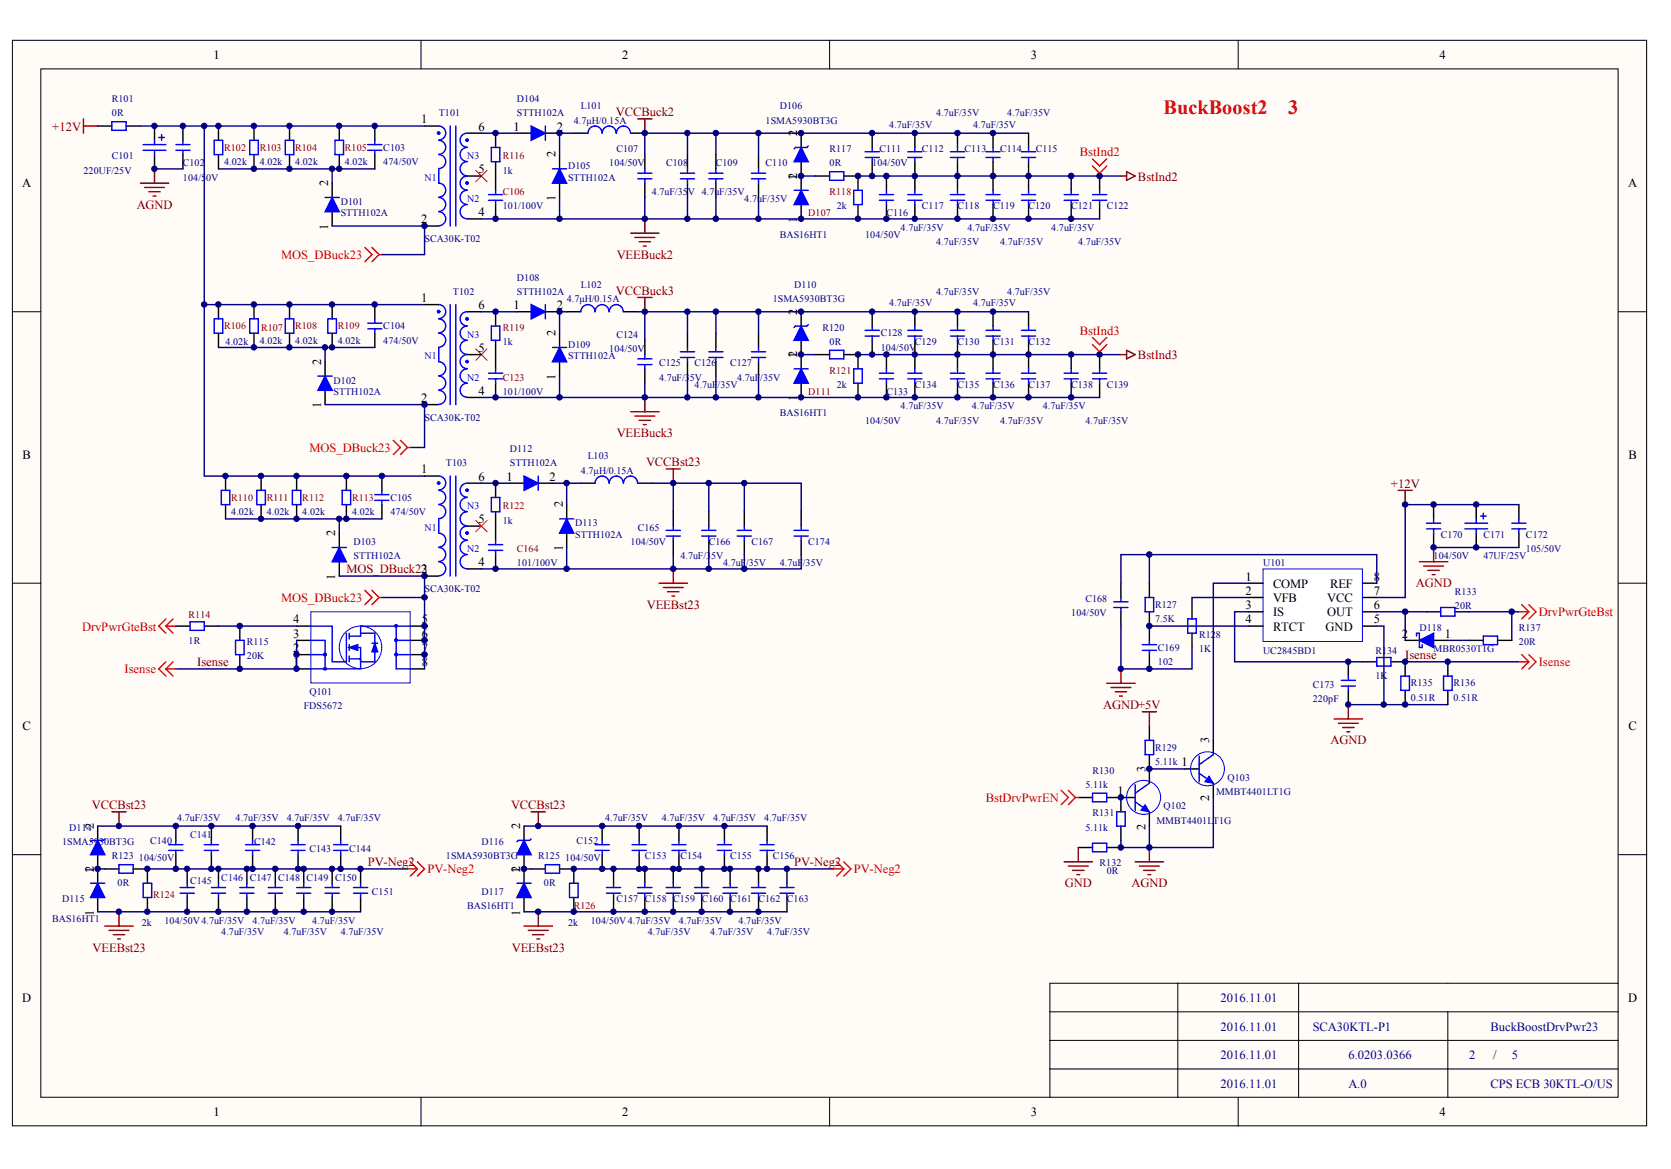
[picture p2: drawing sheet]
<svg xmlns="http://www.w3.org/2000/svg" width="289mm" height="202mm" viewBox="0 0 289 202" stroke-linecap="round" stroke-linejoin="round" font-family="sans-serif">
<defs><g id="words">
<g font-size="3.5" fill="#f00">
<text x="201.2" y="19.8">BuckBoost2</text>
<text x="222.7" y="19.8">3</text>
</g>
<g font-size="2.2">
<text x="36.9" y="10.2">1</text>
<text x="107.6" y="10.2">2</text>
<text x="178.2" y="10.2">3</text>
<text x="248.9" y="10.2">4</text>
<text x="72.8" y="21.3">1</text>
<text x="82.7" y="22.6">6</text>
<text x="88.8" y="22.6">1</text>
<text x="96.3" y="22.6">2</text>
<text x="82.7" y="30">5</text>
<text x="3.8" y="32.4">A</text>
<text x="281.5" y="32.4">A</text>
<text x="72.8" y="38.6">2</text>
<text x="82.7" y="37.4">4</text>
<text x="72.8" y="52.2">1</text>
<text x="82.7" y="53.4">6</text>
<text x="88.8" y="53.4">1</text>
<text x="96.3" y="53.4">2</text>
<text x="82.7" y="60.9">5</text>
<text x="72.8" y="69.5">2</text>
<text x="82.7" y="68.3">4</text>
<text x="3.9" y="79.3">B</text>
<text x="72.8" y="81.9">1</text>
<text x="82.7" y="83.1">6</text>
<text x="87.6" y="83.1">1</text>
<text x="95" y="83.1">2</text>
<text x="281.6" y="79.3">B</text>
<text x="82.7" y="90.5">5</text>
<text x="72.8" y="99.2">2</text>
<text x="82.7" y="97.9">4</text>
<text x="215.3" y="100.4">1</text>
<text x="220.1" y="101.6">COMP</text>
<text x="230" y="101.6">REF</text>
<text x="237.6" y="100.4">8</text>
<text x="50.7" y="107.8">4</text>
<text x="72.9" y="107.8">5</text>
<text x="215.3" y="102.9">2</text>
<text x="215.3" y="105.3">3</text>
<text x="215.3" y="107.8">4</text>
<text x="220.1" y="104.1">VFB</text>
<text x="220.1" y="106.6">IS</text>
<text x="229.4" y="106.6">OUT</text>
<text x="229.5" y="104.1">VCC</text>
<text x="237.6" y="107.8">5</text>
<text x="237.6" y="105.3">6</text>
<text x="237.6" y="102.9">7</text>
<text x="50.7" y="112.7">2</text>
<text x="50.7" y="110.3">3</text>
<text x="72.9" y="112.7">7</text>
<text x="72.9" y="110.3">6</text>
<text x="220.1" y="109">RTCT</text>
<text x="229.2" y="109">GND</text>
<text x="242.4" y="110.3">2</text>
<text x="249.8" y="110.3">1</text>
<text x="50.7" y="115.2">1</text>
<text x="72.9" y="115.2">8</text>
<text x="3.9" y="126.3">C</text>
<text x="281.6" y="126.3">C</text>
<text x="193.2" y="137.4">1</text>
<text x="204.3" y="132.5">1</text>
<text x="3.8" y="173.2">D</text>
<text x="281.5" y="173.2">D</text>
<text x="258.2" y="183.2">/</text>
<text x="36.9" y="193">1</text>
<text x="107.6" y="193">2</text>
<text x="178.2" y="193">3</text>
<text x="248.9" y="193">4</text>
</g>
<g font-size="2.2" fill="#800000">
<text x="9" y="22.6">+12V</text>
<text x="106.5" y="20.1">VCCBuck2</text>
<text x="196.8" y="31.2">BstInd2</text>
<text x="23.6" y="36.1">AGND</text>
<text x="106.6" y="44.7">VEEBuck2</text>
<text x="106.5" y="51">VCCBuck3</text>
<text x="196.8" y="62.1">BstInd3</text>
<text x="106.6" y="75.6">VEEBuck3</text>
<text x="111.7" y="80.6">VCCBst23</text>
<text x="240.5" y="84.3">+12V</text>
<text x="59.9" y="99.2">MOS_DBuck23</text>
<text x="244.8" y="101.5">AGND</text>
<text x="111.8" y="105.3">VEEBst23</text>
<text x="243" y="114">Isense</text>
<text x="34.1" y="115.2">Isense</text>
<text x="190.7" y="122.5">AGND+5V</text>
<text x="230.1" y="128.7">AGND</text>
<text x="15.9" y="139.9">VCCBst23</text>
<text x="88.4" y="139.9">VCCBst23</text>
<text x="63.6" y="149.8">PV-Neg2</text>
<text x="137.3" y="149.8">PV-Neg2</text>
<text x="184.1" y="153.4">GND</text>
<text x="195.7" y="153.4">AGND</text>
<text x="16" y="164.5">VEEBst23</text>
<text x="88.5" y="164.5">VEEBst23</text>
</g>
<g font-size="2.2" fill="#f00">
<text x="186.7" y="27">BstInd2</text>
<text x="48.6" y="44.8">MOS_DBuck23</text>
<text x="186.7" y="57.9">BstInd3</text>
<text x="53.5" y="78.2">MOS_DBuck23</text>
<text x="48.6" y="104.1">MOS_DBuck23</text>
<text x="266.1" y="106.6">DrvPwrGteBst</text>
<text x="14.2" y="109">DrvPwrGteBst</text>
<text x="21.5" y="116.4">Isense</text>
<text x="266.1" y="115.2">Isense</text>
<text x="170.5" y="138.7">BstDrvPwrEN</text>
<text x="73.9" y="151">PV-Neg2</text>
<text x="147.6" y="151">PV-Neg2</text>
</g>
<g font-size="2.2" fill="#0c0087">
<text x="211" y="173.3">2016.11.01</text>
<text x="211" y="178.2">2016.11.01</text>
<text x="227" y="178.2">SCA30KTL-P1</text>
<text x="257.7" y="178.2">BuckBoostDrvPwr23</text>
<text x="211" y="183.2">2016.11.01</text>
<text x="233.1" y="183.2">6.0203.0366</text>
<text x="254" y="183.2">2</text>
<text x="261.4" y="183.2">5</text>
<text x="211" y="188.1">2016.11.01</text>
<text x="233.1" y="188.1">A.0</text>
<text x="257.7" y="188.1">CPS ECB 30KTL-O/US</text>
</g>
<g font-size="2.1">
<text x="137.8" y="23.5" transform="rotate(-90 137.8 23.5)">2</text>
<text x="96.1" y="27.2" transform="rotate(-90 96.1 27.2)">2</text>
<text x="56.7" y="32.2" transform="rotate(-90 56.7 32.2)">2</text>
<text x="96.1" y="34.8" transform="rotate(-90 96.1 34.8)">1</text>
<text x="137.8" y="31.1" transform="rotate(-90 137.8 31.1)">1</text>
<text x="137.8" y="30.9" transform="rotate(-90 137.8 30.9)">2</text>
<text x="56.7" y="39.7" transform="rotate(-90 56.7 39.7)">1</text>
<text x="137.8" y="38.5" transform="rotate(-90 137.8 38.5)">1</text>
<text x="96.1" y="58.1" transform="rotate(-90 96.1 58.1)">2</text>
<text x="137.8" y="54.4" transform="rotate(-90 137.8 54.4)">2</text>
<text x="55.5" y="63" transform="rotate(-90 55.5 63)">2</text>
<text x="96.1" y="65.7" transform="rotate(-90 96.1 65.7)">1</text>
<text x="137.8" y="62" transform="rotate(-90 137.8 62)">1</text>
<text x="137.8" y="61.8" transform="rotate(-90 137.8 61.8)">2</text>
<text x="55.5" y="70.6" transform="rotate(-90 55.5 70.6)">1</text>
<text x="137.8" y="69.4" transform="rotate(-90 137.8 69.4)">1</text>
<text x="97.3" y="87.8" transform="rotate(-90 97.3 87.8)">2</text>
<text x="58" y="92.7" transform="rotate(-90 58 92.7)">2</text>
<text x="97.3" y="95.3" transform="rotate(-90 97.3 95.3)">1</text>
<text x="58" y="100.3" transform="rotate(-90 58 100.3)">1</text>
<text x="209.1" y="128.5" transform="rotate(-90 209.1 128.5)">3</text>
<text x="198" y="133.5" transform="rotate(-90 198 133.5)">3</text>
<text x="16.2" y="143.3" transform="rotate(-90 16.2 143.3)">2</text>
<text x="89.9" y="143.3" transform="rotate(-90 89.9 143.3)">2</text>
<text x="198" y="143.5" transform="rotate(-90 198 143.5)">2</text>
<text x="209.1" y="138.5" transform="rotate(-90 209.1 138.5)">2</text>
<text x="16.2" y="150.9" transform="rotate(-90 16.2 150.9)">1</text>
<text x="16.2" y="150.8" transform="rotate(-90 16.2 150.8)">2</text>
<text x="89.9" y="150.9" transform="rotate(-90 89.9 150.9)">1</text>
<text x="89.9" y="150.8" transform="rotate(-90 89.9 150.8)">2</text>
<text x="16.2" y="158.3" transform="rotate(-90 16.2 158.3)">1</text>
<text x="89.9" y="158.3" transform="rotate(-90 89.9 158.3)">1</text>
</g>
<g font-size="1.7" fill="#000080">
<text x="19.3" y="17.7">R101</text>
<text x="89.4" y="17.7">D104</text>
<text x="19.3" y="20.1">0R</text>
<text x="75.9" y="20.1">T101</text>
<text x="89.4" y="20.1">STTH102A</text>
<text x="99.2" y="21.4">4.7μH/0.15A</text>
<text x="100.4" y="18.9">L101</text>
<text x="132.4" y="21.4">1SMA5930BT3G</text>
<text x="134.8" y="18.9">D106</text>
<text x="153.8" y="22.1">4.7uF/35V</text>
<text x="161.9" y="20.1">4.7uF/35V</text>
<text x="168.3" y="22.1">4.7uF/35V</text>
<text x="174.2" y="20.1">4.7uF/35V</text>
<text x="19.3" y="27.5">C101</text>
<text x="31.6" y="28.8">C102</text>
<text x="38.8" y="28.5">4.02k</text>
<text x="44.9" y="28.5">4.02k</text>
<text x="51" y="28.5">4.02k</text>
<text x="59.6" y="28.5">4.02k</text>
<text x="66.3" y="26.1">C103</text>
<text x="66.3" y="28.5">474/50V</text>
<text x="98.2" y="29.3">D105</text>
<text x="105.4" y="28.8">104/50V</text>
<text x="106.6" y="26.3">C107</text>
<text x="115.2" y="28.8">C108</text>
<text x="123.8" y="28.8">C109</text>
<text x="132.4" y="28.8">C110</text>
<text x="143.4" y="26.3">R117</text>
<text x="143.4" y="28.8">0R</text>
<text x="150.8" y="28.8">104/50V</text>
<text x="152" y="26.3">C111</text>
<text x="159.4" y="26.3">C112</text>
<text x="166.8" y="26.3">C113</text>
<text x="172.9" y="26.3">C114</text>
<text x="179.1" y="26.3">C115</text>
<text x="14.4" y="30">220UF/25V</text>
<text x="31.6" y="31.2">104/50V</text>
<text x="58.9" y="35.4">D101</text>
<text x="86.9" y="30">1k</text>
<text x="98.2" y="31.2">STTH102A</text>
<text x="112.7" y="33.7">4.7uF/35</text>
<text x="118.9" y="33.7">V 4.7uF/35V</text>
<text x="128.7" y="34.9">4.7uF/35V</text>
<text x="58.9" y="37.4">STTH102A</text>
<text x="73.4" y="41.9">SCA30K-T02</text>
<text x="86.9" y="36.2">101/100V</text>
<text x="134.8" y="41.1">BAS16HT1</text>
<text x="144.7" y="36.2">2k</text>
<text x="149.6" y="41.1">104/50V</text>
<text x="153.3" y="37.4">C116</text>
<text x="155.7" y="39.9">4.7uF/35V</text>
<text x="159.4" y="36.2">C117</text>
<text x="165.6" y="36.2">C118</text>
<text x="167.3" y="39.9">4.7uF/35V</text>
<text x="171.7" y="36.2">C119</text>
<text x="177.8" y="36.2">C120</text>
<text x="181.8" y="39.9">4.7uF/35V</text>
<text x="185.2" y="36.2">C121</text>
<text x="191.4" y="36.2">C122</text>
<text x="161.9" y="42.4">4.7uF/35V</text>
<text x="172.9" y="42.4">4.7uF/35V</text>
<text x="186.4" y="42.4">4.7uF/35V</text>
<text x="78.3" y="51">T102</text>
<text x="89.4" y="48.5">D108</text>
<text x="89.4" y="51">STTH102A</text>
<text x="98" y="52.2">4.7μH/0.15A</text>
<text x="100.4" y="49.8">L102</text>
<text x="133.6" y="52.2">1SMA5930BT3G</text>
<text x="137.3" y="49.8">D110</text>
<text x="153.8" y="53">4.7uF/35V</text>
<text x="161.9" y="51">4.7uF/35V</text>
<text x="168.3" y="53">4.7uF/35V</text>
<text x="174.2" y="51">4.7uF/35V</text>
<text x="39" y="59.6">4.02k</text>
<text x="44.9" y="59.4">4.02k</text>
<text x="51" y="59.4">4.02k</text>
<text x="58.4" y="59.4">4.02k</text>
<text x="66.3" y="56.9">C104</text>
<text x="66.3" y="59.4">474/50V</text>
<text x="86.9" y="59.6">1k</text>
<text x="106.6" y="58.4">C124</text>
<text x="142.2" y="57.2">R120</text>
<text x="143.4" y="59.6">0R</text>
<text x="152.3" y="58.2">C128</text>
<text x="158.2" y="59.6">C129</text>
<text x="165.6" y="59.6">C130</text>
<text x="171.7" y="59.6">C131</text>
<text x="177.8" y="59.6">C132</text>
<text x="98.2" y="60.1">D109</text>
<text x="98.2" y="62.1">STTH102A</text>
<text x="105.4" y="60.9">104/50V</text>
<text x="114" y="63.4">C125</text>
<text x="114" y="65.8">4.7uF/35V</text>
<text x="120.1" y="63.4">C126</text>
<text x="126.2" y="63.4">C127</text>
<text x="127.5" y="65.8">4.7uF</text>
<text x="131.4" y="65.8">/35V</text>
<text x="152.3" y="60.6">104/50V</text>
<text x="57.7" y="66.3">D102</text>
<text x="57.7" y="68.3">STTH102A</text>
<text x="86.9" y="68.3">101/100V</text>
<text x="120.1" y="67.1">4.7uF</text>
<text x="124.1" y="67.1">/35V</text>
<text x="144.7" y="67.1">2k</text>
<text x="153.3" y="68.3">C133</text>
<text x="155.7" y="70.8">4.7uF/35V</text>
<text x="158.2" y="67.1">C134</text>
<text x="165.6" y="67.1">C135</text>
<text x="168" y="70.8">4.7uF/35V</text>
<text x="171.7" y="67.1">C136</text>
<text x="177.8" y="67.1">C137</text>
<text x="180.3" y="70.8">4.7uF/35V</text>
<text x="185.2" y="67.1">C138</text>
<text x="191.4" y="67.1">C139</text>
<text x="73.4" y="72.7">SCA30K-T02</text>
<text x="134.8" y="72">BAS16HT1</text>
<text x="149.6" y="73.2">104/50V</text>
<text x="161.9" y="73.2">4.7uF/35V</text>
<text x="172.9" y="73.2">4.7uF/35V</text>
<text x="187.7" y="73.2">4.7uF/35V</text>
<text x="77.1" y="80.6">T103</text>
<text x="88.2" y="78.2">D112</text>
<text x="88.2" y="80.6">STTH102A</text>
<text x="100.4" y="81.9">4.7μH/0.15A</text>
<text x="101.7" y="79.4">L103</text>
<text x="40" y="89">4.02k</text>
<text x="46.1" y="89">4.02k</text>
<text x="52.3" y="89">4.02k</text>
<text x="60.9" y="89">4.02k</text>
<text x="67.5" y="86.6">C105</text>
<text x="67.5" y="89">474/50V</text>
<text x="61.1" y="94.2">D103</text>
<text x="86.9" y="90.5">1k</text>
<text x="99.5" y="91">D113</text>
<text x="99.5" y="93">STTH102A</text>
<text x="109" y="94.2">104/50V</text>
<text x="110.3" y="91.8">C165</text>
<text x="122.6" y="94.2">C166</text>
<text x="129.9" y="94.2">C167</text>
<text x="139.8" y="94.2">C174</text>
<text x="249.1" y="93">C170</text>
<text x="256.5" y="93">C171</text>
<text x="263.9" y="93">C172</text>
<text x="263.9" y="95.5">105/50V</text>
<text x="61.1" y="96.7">STTH102A</text>
<text x="89.4" y="97.9">101/100V</text>
<text x="117.6" y="96.7">4.7uF/35V</text>
<text x="125" y="97.9">4.7uF</text>
<text x="129" y="97.9">/35V</text>
<text x="134.8" y="97.9">4.7uF</text>
<text x="138.8" y="97.9">/35V</text>
<text x="218.4" y="97.9">U101</text>
<text x="247.9" y="96.7">104/50V</text>
<text x="256.5" y="96.7">47UF/25V</text>
<text x="73.4" y="102.4">SCA30K-T02</text>
<text x="185.2" y="106.6">104/50V</text>
<text x="187.7" y="104.1">C168</text>
<text x="199.7" y="105.1">R127</text>
<text x="199.7" y="107.6">7.5K</text>
<text x="251.6" y="102.9">R133</text>
<text x="251.6" y="105.4">20R</text>
<text x="32.6" y="111.3">1R</text>
<text x="42.7" y="111.5">R115</text>
<text x="200.2" y="112.5">C169</text>
<text x="207.3" y="110.3">R12</text>
<text x="207.3" y="112.8">1K</text>
<text x="210.2" y="110.3">8</text>
<text x="218.4" y="113">UC2845BD1</text>
<text x="237.8" y="113">R134</text>
<text x="245.4" y="109.1">D118</text>
<text x="247.9" y="112.8">MBR0530T1G</text>
<text x="262.6" y="109.1">R137</text>
<text x="262.6" y="111.5">20R</text>
<text x="42.7" y="114">20K</text>
<text x="200.2" y="115">102</text>
<text x="227" y="118.9">C173</text>
<text x="237.8" y="117.5">1K</text>
<text x="243.9" y="118.7">R135</text>
<text x="251.3" y="118.7">R136</text>
<text x="52.5" y="122.6">FDS5672</text>
<text x="53.5" y="120.2">Q101</text>
<text x="227" y="121.4">220pF</text>
<text x="243.9" y="121.2">0.51R</text>
<text x="251.3" y="121.2">0.51R</text>
<text x="199.7" y="129.8">R129</text>
<text x="187.7" y="136.2">5.11k</text>
<text x="188.9" y="133.8">R130</text>
<text x="199.7" y="132.3">5.11k</text>
<text x="210.3" y="137.5">MMBT4401LT1G</text>
<text x="212.2" y="135">Q103</text>
<text x="12" y="143.6">D114</text>
<text x="30.6" y="141.9">4.7uF/35V</text>
<text x="40.7" y="141.9">4.7uF/35V</text>
<text x="49.6" y="141.9">4.7uF/35V</text>
<text x="58.4" y="141.9">4.7uF/35V</text>
<text x="104.6" y="141.9">4.7uF/35V</text>
<text x="114.4" y="141.9">4.7uF/35V</text>
<text x="123.3" y="141.9">4.7uF/35V</text>
<text x="132.1" y="141.9">4.7uF/35V</text>
<text x="187.7" y="143.6">5.11k</text>
<text x="188.9" y="141.2">R131</text>
<text x="200" y="142.4">MMBT4401LT1G</text>
<text x="201.2" y="139.9">Q102</text>
<text x="10.7" y="146.1">1SMA5930BT3G</text>
<text x="19.3" y="148.6">R123</text>
<text x="24" y="148.8">104/50V</text>
<text x="26" y="145.9">C140</text>
<text x="43.9" y="146.1">C142</text>
<text x="53.5" y="147.4">C143</text>
<text x="60.4" y="147.4">C144</text>
<text x="77.1" y="148.6">1SMA5930BT3G</text>
<text x="83.2" y="146.1">D116</text>
<text x="93.1" y="148.6">R125</text>
<text x="97.7" y="148.8">104/50V</text>
<text x="99.7" y="145.9">C152</text>
<text x="117.6" y="148.6">C154</text>
<text x="126.2" y="148.6">C155</text>
<text x="133.6" y="148.6">C156</text>
<text x="190.1" y="149.8">R132</text>
<text x="10.7" y="156">D115</text>
<text x="20.3" y="153.3">0R</text>
<text x="32.9" y="152.8">C145</text>
<text x="43.2" y="152.3">C147</text>
<text x="48.1" y="152.3">C148</text>
<text x="53" y="152.3">C149</text>
<text x="57.9" y="152.3">C150</text>
<text x="64.3" y="154.8">C151</text>
<text x="83.2" y="154.8">D117</text>
<text x="94" y="153.3">0R</text>
<text x="106.6" y="156">C157 C158 C159</text>
<text x="121.3" y="156">C160</text>
<text x="126.2" y="156">C161 C162 C163</text>
<text x="191.4" y="151.1">0R</text>
<text x="9" y="159.5">BAS16HT1</text>
<text x="24.5" y="160.2">2k</text>
<text x="28.4" y="159.7">104/50V4.7uF/35V</text>
<text x="38.3" y="161.7">4.7uF/35V</text>
<text x="43.7" y="159.7">4.7uF/35V</text>
<text x="49.1" y="161.7">4.7uF/35V</text>
<text x="54" y="159.7">4.7uF/35V</text>
<text x="58.9" y="161.7">4.7uF/35V</text>
<text x="80.8" y="157.2">BAS16HT1</text>
<text x="98.2" y="160.2">2k</text>
<text x="102.2" y="159.7">104/50V4.7uF/35V</text>
<text x="112" y="161.7">4.7uF/35V</text>
<text x="117.4" y="159.7">4.7uF/35V</text>
<text x="122.8" y="161.7">4.7uF/35V</text>
<text x="127.7" y="159.7">4.7uF/35V</text>
<text x="132.6" y="161.7">4.7uF/35V</text>
</g>
<g font-size="1.7" fill="#800000">
<text x="38.8" y="26.1">R102</text>
<text x="44.9" y="26.1">R103</text>
<text x="51" y="26.1">R104</text>
<text x="59.6" y="26.1">R105</text>
<text x="86.9" y="27.5">R116</text>
<text x="86.9" y="33.7">C106</text>
<text x="143.4" y="33.7">R118</text>
<text x="139.8" y="37.4">D107</text>
<text x="38.8" y="56.9">R106</text>
<text x="45.1" y="57.2">R107</text>
<text x="51" y="56.9">R108</text>
<text x="58.4" y="56.9">R109</text>
<text x="86.9" y="57.2">R119</text>
<text x="86.9" y="65.8">C123</text>
<text x="143.4" y="64.6">R121</text>
<text x="139.8" y="68.3">D111</text>
<text x="40" y="86.6">R110</text>
<text x="46.1" y="86.6">R111</text>
<text x="52.3" y="86.6">R112</text>
<text x="60.9" y="86.6">R113</text>
<text x="86.9" y="88.1">R122</text>
<text x="89.4" y="95.5">C164</text>
<text x="32.6" y="106.8">R114</text>
<text x="26.5" y="155.3">R124</text>
<text x="99.2" y="157.2">R126</text>
</g>
<g font-size="1.7" fill="#00f">
<text x="80.8" y="27.5">N3</text>
<text x="73.4" y="31.2">N1</text>
<text x="80.8" y="34.9">N2</text>
<text x="80.8" y="58.4">N3</text>
<text x="73.4" y="62.1">N1</text>
<text x="80.8" y="65.8">N2</text>
<text x="80.8" y="88.1">N3</text>
<text x="73.4" y="91.8">N1</text>
<text x="80.8" y="95.5">N2</text>
</g>
<g font-size="1.7" fill="#0000bf">
<text x="32.9" y="144.9">C141</text>
<text x="111.5" y="148.6">C153</text>
<text x="38.3" y="152.3">C146</text>
</g>
</g></defs>
<g fill="#fffcf8" stroke="#000" stroke-width=".17">
<path d="M2.1 7h282.6v187.7h-282.6z"/>
<path d="M7.1 11.9h272.7v177.8h-272.7z"/>
</g>
<path d="M72.8 7v4.9M143.4 7v4.9M214.1 7v4.9M2.1 53.9h5M279.8 53.9h4.9M2.1 100.8h5M279.8 100.8h4.9M2.1 147.8h5M279.8 147.8h4.9M72.8 189.8v4.9M143.4 189.8v4.9M214.1 189.8v4.9" fill="none" stroke="#000" stroke-width=".17"/>
<g fill="none" stroke="#000080" stroke-width=".25">
<path d="M24.3 21.8h49.1M26.7 29.2h4.9M37.8 29.2h19.6v2.5M57.4 29.2h7.4M96.8 34.1v3.8M98 53.9h-1.2v3.7M96.8 65v3.7h-13.6M39 89.7h27M58.7 99.6h14.7v3.7h-7.4M58.7 89.7v2.5M83.2 83.6h5M95.5 83.6h4.9"/>
<path d="M98 94.7v3.7h-14.8M98 98.4h24.6M98 83.6v3.7M112.7 83.6h3.7M116.4 88.5v-4.9h12.3v4.9M116.4 95.9v2.5M122.6 95.9v2.5h6.1v-2.5M122.6 83.6v4.9M16.9 150.3h1.2M16.9 157.7h45.4M16.9 142.8h42M25.5 150.3h45"/>
<path d="M90.6 150.3h1.2M90.6 157.7h45.5M90.6 142.8h42M99.2 150.3h45"/>
</g>
<g fill="none" stroke="#000" stroke-width=".25">
<path d="M31.6 21.8v2.5M31.6 26.7v2.5M57.4 31.7v2.4M57.4 36.6v2.5M64.8 21.8v2.5M64.8 26.7v2.5M89.4 23h2.4M94.3 23h2.5M96.8 26.7v2.5M96.8 31.7v2.4M111.5 26.7v2.5M111.5 31.7v2.4"/>
<path d="M64.8 52.7v2.4M64.8 57.6v2.5M89.4 53.9h2.4M94.3 53.9h2.5M96.8 57.6v2.5M111.5 58.8v2.5M56.2 62.6v2.4M56.2 67.5v2.5M96.8 62.6v2.4M111.5 63.8v2.5M39 82.3v2.5M39 87.3v2.4"/>
<path d="M45.1 82.3v2.5M45.1 87.3v2.4M51.3 82.3v2.5M51.3 87.3v2.4M58.7 92.2v2.5M58.7 97.1v2.5M59.9 82.3v2.5M59.9 87.3v2.4M66 82.3v2.5M66 87.3v2.4M85.7 83.6v2.4M85.7 88.5v4.9"/>
<path d="M85.7 95.9v2.5M88.2 83.6h2.4M93.1 83.6h2.4M98 87.3v2.4M98 92.2v2.5M100.4 83.6h2.5M110.3 83.6h2.4M116.4 88.5v2.5M116.4 93.4v2.5M122.6 88.5v2.5M122.6 93.4v2.5M128.7 88.5v2.5"/>
<path d="M128.7 93.4v2.5M41.5 108.3v2.4M41.5 113.2v2.5M51.3 115.7h2.4M51.3 108.3h2.4M51.3 113.2h2.4M51.3 110.7h2.4M70.9 115.7h2.5M70.9 108.3h2.5M70.9 113.2h2.5M70.9 110.7h2.5M16.9 150.3v2.4"/>
<path d="M16.9 155.2v2.5M25.5 150.3v2.4M25.5 155.2v2.5M30.4 142.8v2.5M30.4 147.8v2.5M32.4 150.3v2.4M32.4 155.2v2.5M36.5 142.8v2.5M36.5 147.8v2.5M37.8 150.3v2.4M37.8 155.2v2.5M42.7 150.3v2.4"/>
<path d="M42.7 155.2v2.5M43.7 142.8v2.5M43.7 147.8v2.5M47.6 150.3v2.4M47.6 155.2v2.5M51.5 142.8v2.5M51.5 147.8v2.5M52.5 150.3v2.4M52.5 155.2v2.5M57.4 150.3v2.4M57.4 155.2v2.5M58.9 142.8v2.5"/>
<path d="M58.9 147.8v2.5M62.3 150.3v2.4M62.3 155.2v2.5M90.6 150.3v2.4M90.6 155.2v2.5M99.2 150.3v2.4M99.2 155.2v2.5M104.1 142.8v2.5M104.1 147.8v2.5M106.1 150.3v2.4M106.1 155.2v2.5M110.5 142.8v2.5"/>
<path d="M110.5 147.8v2.5M111.5 150.3v2.4M111.5 155.2v2.5M116.4 150.3v2.4M116.4 155.2v2.5M117.4 142.8v2.5M117.4 147.8v2.5M121.3 150.3v2.4M121.3 155.2v2.5M125.3 142.8v2.5M125.3 147.8v2.5M126.2 150.3v2.4"/>
<path d="M126.2 155.2v2.5M131.2 150.3v2.4M131.2 155.2v2.5M132.6 142.8v2.5M132.6 147.8v2.5M136.1 150.3v2.4M136.1 155.2v2.5"/>
</g>
<g fill="none" stroke="#00f" stroke-width=".25">
<path d="M30.4 25h2.5M30.4 26h2.5M31.6 24.3v.7M31.6 26v.7M63.6 25h2.4M63.6 26h2.4M64.8 24.3v.7M64.8 26v.7M110.3 30.9h2.4M110.3 29.9h2.4M111.5 29.2v.7M111.5 30.9v.8"/>
<path d="M63.6 55.9h2.4M63.6 56.9h2.4M64.8 55.1v.8M64.8 56.9v.7M110.3 63h2.4M110.3 62.1h2.4M111.5 61.3v.8M111.5 63v.8M38.3 84.8h1.4v2.5h-1.4zM44.4 84.8h1.5v2.5h-1.5zM50.6 84.8h1.4v2.5h-1.4zM59.2 84.8h1.4v2.5h-1.4z"/>
<path d="M64.8 85.5h2.5M64.8 86.5h2.5M66 84.8v.7M66 86.5v.8M84.5 94.2h2.4M84.5 95.2h2.4M85 86h1.4v2.5h-1.4zM85.7 93.4v.8M85.7 95.2v.7M105.3 83.6a1.2 1.2 0 0 0-1.2-1.3 1.2 1.2 0 0 0-1.2 1.3M107.8 83.6a1.2 1.2 0 0 0-1.2-1.3 1.2 1.2 0 0 0-1.2 1.3M110.2 83.6a1.22 1.22 0 0 0-1.2-1.3 1.22 1.22 0 0 0-1.2 1.3"/>
<path d="M115.2 92.7h2.4M115.2 91.7h2.4M116.4 91v.7M116.4 92.7v.7M121.3 92.7h2.5M121.3 91.7h2.5M122.6 91v.7M122.6 92.7v.7M127.5 92.7h2.4M127.5 91.7h2.4M128.7 91v.7M128.7 92.7v.7"/>
<path d="M40.7 110.7h1.5v2.5h-1.5zM24.8 152.7h1.4v2.5h-1.4zM29.2 147h2.4M29.2 146.1h2.4M30.4 145.3v.8M30.4 147v.8M31.1 153.5h2.5M31.1 154.5h2.5M32.4 152.7v.8M32.4 154.5v.7M35.3 147h2.5M35.3 146.1h2.5"/>
<path d="M36.5 153.5h2.5M36.5 154.5h2.5M36.5 145.3v.8M36.5 147v.8M37.8 152.7v.8M37.8 154.5v.7M41.5 153.5h2.4M41.5 154.5h2.4M42.4 147h2.5M42.4 146.1h2.5M42.7 152.7v.8M42.7 154.5v.7"/>
<path d="M43.7 145.3v.8M43.7 147v.8M46.4 153.5h2.4M46.4 154.5h2.4M47.6 152.7v.8M47.6 154.5v.7M50.3 147h2.5M50.3 146.1h2.5M51.3 153.5h2.4M51.3 154.5h2.4M51.5 145.3v.8M51.5 147v.8"/>
<path d="M52.5 152.7v.8M52.5 154.5v.7M56.2 153.5h2.5M56.2 154.5h2.5M57.4 152.7v.8M57.4 154.5v.7M57.7 147h2.4M57.7 146.1h2.4M58.9 145.3v.8M58.9 147v.8M61.1 153.5h2.5M61.1 154.5h2.5"/>
<path d="M62.3 152.7v.8M62.3 154.5v.7M98.5 152.7h1.4v2.5h-1.4zM102.9 147h2.5M102.9 146.1h2.5M104.1 145.3v.8M104.1 147v.8M104.9 153.5h2.4M104.9 154.5h2.4M106.1 152.7v.8M106.1 154.5v.7M109.3 147h2.4"/>
<path d="M109.3 146.1h2.4M110.3 153.5h2.4M110.3 154.5h2.4M110.5 145.3v.8M110.5 147v.8M111.5 152.7v.8M111.5 154.5v.7M115.2 153.5h2.4M115.2 154.5h2.4M116.2 147h2.4M116.2 146.1h2.4M116.4 152.7v.8"/>
<path d="M116.4 154.5v.7M117.4 145.3v.8M117.4 147v.8M120.1 153.5h2.5M120.1 154.5h2.5M121.3 152.7v.8M121.3 154.5v.7M124 147h2.5M124 146.1h2.5M125 153.5h2.5M125 154.5h2.5M125.3 145.3v.8"/>
<path d="M125.3 147v.8M126.2 152.7v.8M126.2 154.5v.7M129.9 153.5h2.5M129.9 154.5h2.5M131.2 152.7v.8M131.2 154.5v.7M131.4 147h2.5M131.4 146.1h2.5M132.6 145.3v.8M132.6 147v.8M134.8 153.5h2.5"/>
<path d="M134.8 154.5h2.5M136.1 152.7v.8M136.1 154.5v.7"/>
</g>
<g fill="#00f" stroke="#00f" stroke-width=".25">
<path d="M90.6 82.3l2.5 1.3-2.5 1.2z"/>
<path d="M98 89.7l1.2 2.5h-2.4z"/>
<path d="M58.7 94.7l1.2 2.4h-2.5z"/>
<path d="M16.9 152.7l1.2 2.5h-2.4z"/>
<path d="M90.6 152.7l1.2 2.5h-2.4z"/>
<path d="M91.8 21.8l2.5 1.2-2.5 1.3z"/>
<path d="M96.8 29.2l1.2 2.5h-2.5z"/>
<path d="M57.4 34.1l1.3 2.5h-2.5z"/>
<path d="M91.8 52.7l2.5 1.2-2.5 1.2z"/>
<path d="M96.8 60.1l1.2 2.5h-2.5z"/>
<path d="M56.2 65l1.2 2.5h-2.4z"/>
<path d="M93.1 82.3v2.5z" fill-rule="evenodd"/>
<path d="M96.8 89.7h2.4z" fill-rule="evenodd"/>
<path d="M57.4 94.7h2.5z" fill-rule="evenodd"/>
<path d="M15.7 152.7h2.4z" fill-rule="evenodd"/>
<path d="M89.4 152.7h2.4z" fill-rule="evenodd"/>
<path d="M94.3 21.8v2.5z" fill-rule="evenodd"/>
<path d="M95.5 29.2h2.5z" fill-rule="evenodd"/>
<path d="M56.2 34.1h2.5z" fill-rule="evenodd"/>
<path d="M94.3 52.7v2.4z" fill-rule="evenodd"/>
<path d="M95.5 60.1h2.5z" fill-rule="evenodd"/>
<path d="M55 65h2.4z" fill-rule="evenodd"/>
</g>
<g fill="none" stroke="#800000" stroke-width=".25">
<path d="M24.3 31.7h4.9M25 32.4h3.4M25.7 33.2h2M26.5 33.9h.5M26.7 29.2v2.5M110.3 20.6h2.4M111.5 20.6v2.4M111.5 37.9v2.4M109 40.3h5M109.8 41.1h3.4M110.3 51.4h2.4M110.5 41.8h2"/>
<path d="M111.2 42.5h.5M111.5 51.4v2.5M109 71.2h5M109.8 71.9h3.4M110.5 72.7h2M111.2 73.4h.5M111.5 68.7v2.5M115.2 81.1h2.4M116.4 81.1v2.5M116.4 98.4v2.4M114 100.8h4.9M114.7 101.6h3.4"/>
<path d="M115.4 102.3h2M116.2 103.1h.5"/>
</g>
<path d="M63.1 102.1l1.2 1.2-1.2 1.3M64.3 102.1l1.2 1.2M65.5 103.3l-1.2 1.3M65.5 103.3h.5M70.5 150.3h1.7M70.9 149l1.3 1.3M72.2 150.3l-1.3 1.2M72.2 149l1.2 1.3-1.2 1.2M144.2 150.3h1.7M144.7 149l1.2 1.3M145.9 150.3l-1.2 1.2M145.9 149l1.2 1.3-1.2 1.2" fill="none" stroke="#f00" stroke-width=".25"/>
<path d="M53.7 105.8h17.2v12.3h-17.2z" fill="#fff" stroke="#00f" stroke-width=".17"/>
<g fill="none" stroke="#00f" stroke-width=".25">
<path d="M37 24.3h1.5v2.4h-1.5zM43.2 24.3h1.5v2.4h-1.5zM49.3 24.3h1.5v2.4h-1.5zM57.9 24.3h1.5v2.4h-1.5zM84.5 33.7h2.4M84.5 34.6h2.4M85 25.5h1.4v2.5h-1.4zM85.7 32.9v.8M85.7 34.6v.8M104.1 23a1.22 1.22 0 0 0-1.2-1.2 1.22 1.22 0 0 0-1.2 1.2M106.5 23a1.2 1.2 0 0 0-1.2-1.2 1.2 1.2 0 0 0-1.2 1.2M109 23a1.22 1.22 0 0 0-1.2-1.2 1.22 1.22 0 0 0-1.2 1.2"/>
<path d="M117.6 29.9h2.5M117.6 30.9h2.5M118.9 29.2v.7M118.9 30.9v.8M122.6 29.9h2.4M122.6 30.9h2.4M123.8 29.2v.7M123.8 30.9v.8M129.9 29.9h2.5M129.9 30.9h2.5M131.2 29.2v.7M131.2 30.9v.8"/>
<path d="M147.6 32.9h1.5v2.5h-1.5zM149.6 27.2h2.4M149.6 26.2h2.4M150.8 25.5v.7M150.8 27.2v.8M152 33.7h2.5M152 34.6h2.5M153.3 32.9v.8M153.3 34.6v.8M157 33.7h2.4M157 34.6h2.4M157 27.2h2.4"/>
<path d="M157 26.2h2.4M158.2 25.5v.7M158.2 27.2v.8M158.2 32.9v.8M158.2 34.6v.8M164.3 33.7h2.5M164.3 34.6h2.5M164.3 27.2h2.5M164.3 26.2h2.5M165.6 25.5v.7M165.6 27.2v.8M165.6 32.9v.8"/>
<path d="M165.6 34.6v.8M170.5 33.7h2.4M170.5 34.6h2.4M170.5 27.2h2.4M170.5 26.2h2.4M171.7 25.5v.7M171.7 27.2v.8M171.7 32.9v.8M171.7 34.6v.8M176.6 33.7h2.5M176.6 34.6h2.5M176.6 27.2h2.5"/>
<path d="M176.6 26.2h2.5M177.8 25.5v.7M177.8 27.2v.8M177.8 32.9v.8M177.8 34.6v.8M184 33.7h2.4M184 34.6h2.4M185.2 32.9v.8M185.2 34.6v.8M188.9 33.7h2.5M188.9 34.6h2.5M190.1 32.9v.8"/>
<path d="M190.1 34.6v.8M37 55.1h1.5v2.5h-1.5zM43.2 55.1h1.5v2.5h-1.5zM49.3 55.1h1.5v2.5h-1.5zM56.7 55.1h1.5v2.5h-1.5zM85 56.4h1.4v2.4h-1.4zM105.3 53.9a1.22 1.22 0 0 0-1.2-1.2 1.22 1.22 0 0 0-1.2 1.2 1.22 1.22 0 0 0-1.2-1.2 1.22 1.22 0 0 0-1.3 1.2M107.8 53.9a1.2 1.2 0 0 0-1.2-1.2 1.2 1.2 0 0 0-1.2 1.2M149.6 58.1h2.4M149.6 57.1h2.4M150.8 56.4v.7M150.8 58.1v.7"/>
<path d="M157 58.1h2.4M157 57.1h2.4M158.2 56.4v.7M158.2 58.1v.7M164.3 58.1h2.5M164.3 57.1h2.5M165.6 56.4v.7M165.6 58.1v.7M170.5 58.1h2.4M170.5 57.1h2.4M171.7 56.4v.7M171.7 58.1v.7"/>
<path d="M176.6 58.1h2.5M176.6 57.1h2.5M177.8 56.4v.7M177.8 58.1v.7M84.5 64.5h2.4M84.5 65.5h2.4M85.7 63.8v.7M85.7 65.5v.8M117.6 60.8h2.5M117.6 61.8h2.5M118.9 60.1v.7M118.9 61.8v.8"/>
<path d="M122.6 60.8h2.4M122.6 61.8h2.4M123.8 60.1v.7M123.8 61.8v.8M129.9 60.8h2.5M129.9 61.8h2.5M131.2 60.1v.7M131.2 61.8v.8M147.6 63.8h1.5v2.5h-1.5zM152 64.5h2.5M152 65.5h2.5M153.3 63.8v.7"/>
<path d="M153.3 65.5v.8M157 64.5h2.4M157 65.5h2.4M158.2 63.8v.7M158.2 65.5v.8M164.3 64.5h2.5M164.3 65.5h2.5M165.6 63.8v.7M165.6 65.5v.8M170.5 64.5h2.4M170.5 65.5h2.4M171.7 63.8v.7"/>
<path d="M171.7 65.5v.8M176.6 64.5h2.5M176.6 65.5h2.5M177.8 63.8v.7M177.8 65.5v.8M184 64.5h2.4M184 65.5h2.4M185.2 63.8v.7M185.2 65.5v.8M188.9 64.5h2.5M188.9 65.5h2.5M190.1 63.8v.7"/>
<path d="M190.1 65.5v.8M32.9 107.5h2.4v1.5h-2.4zM53.7 110.7h2.5v5M53.7 108.3h3.7v6.1h2.5v-4.9M53.7 113.2h2.5M60.4 113.9h1.9v.5M60.4 109.5v1M60.4 111.5v1M60.4 113.4v1M61.9 112h.4v2.4M62.3 114.4v1.3h-8.6M62.3 109.5v.5h-1.9"/>
<path d="M62.3 109.5h2.5v4.9h-2.5M64.3 111.2h1M68.5 108.3h-6.2v1.2M68.5 110.7h2.4M68.5 113.2h2.4M70.9 108.3h-2.4v7.4h2.4"/>
<circle cx="56.2" cy="115.6" r=".23"/>
<circle cx="56.2" cy="113.2" r=".23"/>
<circle cx="68.5" cy="108.2" r=".23"/>
<circle cx="68.5" cy="113.2" r=".23"/>
<circle cx="68.5" cy="110.7" r=".23"/>
</g>
<circle cx="62.3" cy="111.9" r="3.7" fill="none" stroke="#00f" stroke-width=".17"/>
<g fill="#00f" stroke="#00f" stroke-width=".25">
<path d="M60.4 112l1.5-.5v1z"/>
<path d="M64.8 111.2l.5 1.5h-1z"/>
<path d="M138.5 32.9l1.3 2.5h-2.5z"/>
<path d="M138.5 63.8l1.3 2.5h-2.5z"/>
<path d="M137.3 32.9h2.5z" fill-rule="evenodd"/>
<path d="M137.3 63.8h2.5z" fill-rule="evenodd"/>
</g>
<g fill="none" stroke="#000080" stroke-width=".25">
<path d="M35.3 21.8v30.9h38.1M57.4 39.1h16v4.9h-7.4M83.2 23h6.2M99.2 23h-2.4v3.7M111.5 34.1v3.8h-28.3M111.5 37.9h78.6M118.9 23v3.7M118.9 34.1v3.8M123.8 23v3.7M123.8 34.1v3.8M131.2 23v3.7M131.2 34.1v3.8"/>
<path d="M138.5 30.4h2.5M148.4 30.4h45.4M177.8 23h-66.3v3.7M35.3 52.7v29.6h38.1M83.2 53.9h6.2M110.3 53.9h1.2v4.9M111.5 53.9h66.3M118.9 53.9v3.7M123.8 53.9v3.7M131.2 53.9v3.7M37.8 60.1h27M56.2 70h17.2v7.4h-2.5"/>
<path d="M56.2 60.1v2.5M111.5 66.3v2.4h-14.7M111.5 68.7h78.6M118.9 65v3.7M123.8 65v3.7M131.2 65v3.7M138.5 61.3h2.5M148.4 61.3h45.4M37.8 108.3h13.5M73.4 103.3v12.4"/>
</g>
<g fill="none" stroke="#000" stroke-width=".25">
<path d="M37.8 21.8v2.5M37.8 26.7v2.5M43.9 21.8v2.5M43.9 26.7v2.5M50.1 21.8v2.5M50.1 26.7v2.5M58.7 21.8v2.5M58.7 26.7v2.5M85.7 23v2.5M85.7 28v4.9M85.7 35.4v2.5M99.2 23h2.5"/>
<path d="M109 23h2.5M118.9 26.7v2.5M118.9 31.7v2.4M123.8 26.7v2.5M123.8 31.7v2.4M131.2 26.7v2.5M131.2 31.7v2.4M138.5 30.4v2.5M138.5 35.4v2.5M148.4 30.4v2.5M148.4 35.4v2.5M150.8 23v2.5"/>
<path d="M150.8 28v2.4M153.3 30.4v2.5M153.3 35.4v2.5M158.2 23v2.5M158.2 28v4.9M158.2 35.4v2.5M165.6 23v2.5M165.6 28v4.9M165.6 35.4v2.5M171.7 23v2.5M171.7 28v4.9M171.7 35.4v2.5"/>
<path d="M177.8 23v2.5M177.8 28v4.9M177.8 35.4v2.5M185.2 30.4v2.5M185.2 35.4v2.5M190.1 30.4v2.5M190.1 35.4v2.5M37.8 52.7v2.4M37.8 57.6v2.5M43.9 52.7v2.4M43.9 57.6v2.5M50.1 52.7v2.4"/>
<path d="M50.1 57.6v2.5M57.4 52.7v2.4M57.4 57.6v2.5M85.7 53.9v2.5M85.7 58.8v5M98 53.9h2.4M107.8 53.9h2.5M118.9 57.6v2.5M123.8 57.6v2.5M131.2 57.6v2.5M150.8 53.9v2.5M150.8 58.8v2.5"/>
<path d="M158.2 53.9v2.5M158.2 58.8v5M165.6 53.9v2.5M165.6 58.8v5M171.7 53.9v2.5M171.7 58.8v5M177.8 53.9v2.5M177.8 58.8v5M85.7 66.3v2.4M118.9 62.6v2.4M123.8 62.6v2.4M131.2 62.6v2.4"/>
<path d="M138.5 61.3v2.5M138.5 66.3v2.4M148.4 61.3v2.5M148.4 66.3v2.4M153.3 61.3v2.5M153.3 66.3v2.4M158.2 66.3v2.4M165.6 66.3v2.4M171.7 66.3v2.4M177.8 66.3v2.4M185.2 61.3v2.5M185.2 66.3v2.4"/>
<path d="M190.1 61.3v2.5M190.1 66.3v2.4M30.4 108.3h2.5M35.3 108.3h2.5"/>
</g>
<g fill="none" stroke="#f00" stroke-width=".25">
<path d="M188.9 27.5l1.2 1.2 1.3-1.2M188.9 28.7l1.2 1.2M190.1 29.9v.5M191.4 28.7l-1.3 1.2M63.1 42.8l1.2 1.2-1.2 1.3M64.3 42.8l1.2 1.2M65.5 44l-1.2 1.3M65.5 44h.5M188.9 58.4l1.2 1.2 1.3-1.2M188.9 59.6l1.2 1.2M191.4 59.6l-1.3 1.2M68 76.1l1.2 1.3-1.2 1.2"/>
<path d="M69.2 76.1l1.3 1.3M70.5 77.4l-1.3 1.2M70.5 77.4h.4M190.1 60.8v.5M28.7 108.3l1.2 1.2M28.7 107l-1.2 1.3 1.2 1.2M28.7 108.3h1.7M29.9 107l-1.2 1.3"/>
</g>
<path d="M14.4 20.6v2.4M14.4 21.8h2.5M193.8 30.4h1M194.8 29.7l1.5 .7-1.5 .8zM193.8 61.3h1M194.8 60.6l1.5 .7-1.5 .8z" fill="none" stroke="#800000" stroke-width=".25"/>
<path d="M82.3 29.5l1.9 1.9M84.2 29.5l-1.9 1.9M82.3 60.3l1.9 2M84.2 60.3l-1.9 2" fill="none" stroke="#f00" stroke-width=".17"/>
<path d="M218.4 98.4h17.2v12.5h-17.2z" fill="#fff" stroke="#00f" stroke-width=".17"/>
<g fill="none" stroke="#000" stroke-width=".25">
<path d="M73.4 39.1h2.5M80.8 30.4h2.4M138.5 23v2.5M138.5 28v2.4M138.5 53.9v2.5M138.5 58.8v2.5M247.9 87.3v2.4M247.9 92.2v2.5M262.6 87.3v2.4M262.6 92.2v2.5M193.8 100.8v2.5M193.8 105.8v2.5"/>
<path d="M198.7 100.8v2.5M198.7 105.8v4.9M198.7 113.2v2.5M206.1 104.6v2.4M206.1 109.5v2.5M215.9 100.8h2.5M215.9 103.3h2.5M215.9 105.8h2.5M215.9 108.3h2.5M233.1 114.4v2.5M233.1 119.4v2.4M235.6 100.8h2.4"/>
<path d="M235.6 103.3h2.4M235.6 105.8h2.4M235.6 108.3h2.4M235.6 114.4h2.4M240.5 114.4h2.5M186.4 137.9h2.5M191.4 137.9h4.9M193.8 137.9v2.5M198.7 125.6v2.4M198.7 130.5v4.9M204.9 133h2.4M209.8 128v2.5"/>
<path d="M209.8 135.4v2.5M16.9 142.8v2.5M16.9 147.8v2.5M90.6 142.8v2.5M90.6 147.8v2.5M186.4 146.6h2.5M191.4 146.6h2.4M193.8 142.8v2.5M198.7 140.4v2.4"/>
</g>
<g fill="none" stroke="#00f" stroke-width=".25">
<path d="M75.9 26.7a1.21 1.21 0 0 1 1.2 1.2 1.21 1.21 0 0 1-1.2 1.3M75.9 24.3a1.21 1.21 0 0 1 1.2 1.2 1.21 1.21 0 0 1-1.2 1.2M75.9 21.8a1.21 1.21 0 0 1 1.2 1.2 1.21 1.21 0 0 1-1.2 1.2M75.9 31.7a1.21 1.21 0 0 1 1.2 1.2 1.21 1.21 0 0 1-1.2 1.2M77.8 21.8v17.3M78.8 21.8v17.3M139.8 25.3l-.3 .2h-2l-.2 .2M139.8 56.1l-.3 .3h-2l-.2 .2M246.7 91.5h2.4M246.7 90.5h2.4M247.9 89.7v.8M247.9 91.5v.7"/>
<path d="M261.4 91.5h2.5M261.4 90.5h2.5M262.6 89.7v.8M262.6 91.5v.7M192.6 104.1h2.4M192.6 105h2.4M193.8 103.3v.8M193.8 105v.8M197.5 111.5h2.5M197.5 112.5h2.5M198 103.3h1.5v2.5h-1.5zM198.7 110.7v.8"/>
<path d="M198.7 112.5v.7M205.4 107h1.4v2.5h-1.4zM231.9 117.6h2.5M231.9 118.6h2.5M233.1 116.9v.7M233.1 118.6v.8M238 113.7h2.5v1.5h-2.5zM188.9 137.2h2.5v1.4h-2.5zM196.3 138.6l2.4 1.8M196.3 135.7v4.4M198 128h1.5v2.5h-1.5zM198.7 135.4l-2.4 1.8"/>
<path d="M207.3 133.7l2.5 1.7M207.3 130.7v4.5M209.8 130.5l-2.5 1.7M18.1 145.1l-.2 .2h-2l-.2 .3M91.8 145.1l-.2 .2h-2l-.2 .3M188.9 145.8h2.5v1.5h-2.5zM193.1 140.4h1.5v2.4h-1.5z"/>
</g>
<g fill="none" stroke="#000080" stroke-width=".25">
<path d="M198.7 95.9v4.9M247.9 94.7h14.7M262.6 87.3h-19.6v16h-5M51.3 110.7v5h-20.9M193.8 100.8v-4.9h44.2v4.9M193.8 108.3v7.4h12.3v-3.7M198.7 108.3h17.2M215.9 103.3h-9.8v1.3M215.9 100.8h-6.1v27.2M215.9 105.8h-2.4v8.6h22.1M238 108.3h1.3v13.5M254 105.8h8.6"/>
<path d="M198.7 133h6.2M209.8 137.9v8.7h-11.1v-3.8M193.8 145.3v1.3h4.9"/>
</g>
<g fill="none" stroke="#800000" stroke-width=".25">
<path d="M241.7 84.8h2.5M243 84.8v2.5M245.4 97.1h4.9M246.2 97.9h3.4M246.9 98.6h2M247.6 99.4h.5M247.9 94.7v2.4M191.4 118.1h4.9M192.1 118.9h3.4M192.8 119.6h2M193.8 115.7v2.4M193.6 120.4h.5"/>
<path d="M197.5 123.1h2.5M198.7 123.1v2.5M230.7 124.3h4.9M231.4 125.1h3.5M232.2 125.8h1.9M232.9 126.5h.5M233.1 121.8v2.5M19.3 140.4h2.5M20.6 140.4v2.4M20.6 157.7v2.4M91.8 140.4h2.5M93.1 140.4v2.4"/>
<path d="M93.1 157.7v2.4M184 149h4.9M184.7 149.8h3.5M185.5 150.5h1.9M186.2 151.2h.5M186.4 146.6v2.4M196.3 149h4.9M197 149.8h3.5M197.7 150.5h2M198.5 151.2h.5M198.7 146.6v2.4M18.1 160.1h4.9"/>
<path d="M18.9 160.9h3.4M19.6 161.6h2M20.3 162.4h.5M90.6 160.1h4.9M91.3 160.9h3.5M92.1 161.6h1.9M92.8 162.4h.5"/>
</g>
<g fill="#00f" stroke="#00f" stroke-width=".17">
<path d="M198 139.1l.7 1.3-1.4-.3z"/>
<path d="M209.1 134.2l.7 1.2-1.5-.2z"/>
</g>
<g fill="none" stroke="#00f" stroke-width=".17">
<circle cx="197.7" cy="137.9" r="2.94"/>
<circle cx="208.8" cy="132.9" r="2.93"/>
</g>
<g fill="none" stroke="#f00" stroke-width=".25">
<path d="M28.7 115.7l1.2 1.2M28.7 114.4l-1.2 1.3 1.2 1.2M28.7 115.7h1.7M29.9 114.4l-1.2 1.3M262.6 105.8h1.7M262.6 114.4h1.7M263.1 104.6l1.2 1.2M263.1 113.2l1.2 1.2M264.3 105.8l-1.2 1.2M264.3 104.6l1.3 1.2-1.3 1.2M264.3 114.4l-1.2 1.3M264.3 113.2l1.3 1.2-1.3 1.3"/>
<path d="M183.5 136.7l1.2 1.2-1.2 1.2M184.7 136.7l1.3 1.2M186 137.9l-1.3 1.2M186 137.9h.4"/>
</g>
<g fill="#00f" stroke="#00f" stroke-width=".25">
<path d="M138.5 25.5l1.3 2.5h-2.5z"/>
<path d="M138.5 56.4l1.3 2.4h-2.5z"/>
<path d="M16.9 145.3l1.2 2.5h-2.4z"/>
<path d="M90.6 145.3l1.2 2.5h-2.4z"/>
</g>
<circle cx="75.8" cy="23" r=".25" fill="#0000bf" stroke="#00f" stroke-width=".17"/>
<path d="M75.9 36.6a1.21 1.21 0 0 1 1.2 1.2 1.21 1.21 0 0 1-1.2 1.2M75.9 34.1a1.21 1.21 0 0 1 1.2 1.3 1.21 1.21 0 0 1-1.2 1.2M80.8 30.4a1.21 1.21 0 0 0-1.3 1.2 1.21 1.21 0 0 0 1.3 1.3M80.8 32.9a1.22 1.22 0 0 0-1.3 1.2 1.22 1.22 0 0 0 1.3 1.3" fill="none" stroke="#00f" stroke-width=".25"/>
<path d="M80.8 23h2.4" fill="none" stroke="#000" stroke-width=".25"/>
<circle cx="80.8" cy="31.7" r=".25" fill="#0000bf" stroke="#00f" stroke-width=".17"/>
<path d="M75.9 29.2v2.5M80.8 35.4a1.22 1.22 0 0 0-1.3 1.2 1.22 1.22 0 0 0 1.3 1.2M80.8 23a1.21 1.21 0 0 0-1.3 1.2 1.21 1.21 0 0 0 1.3 1.2M80.8 25.5a1.21 1.21 0 0 0-1.3 1.2 1.21 1.21 0 0 0 1.3 1.2M80.8 28a1.21 1.21 0 0 0-1.3 1.2 1.21 1.21 0 0 0 1.3 1.2" fill="none" stroke="#00f" stroke-width=".25"/>
<circle cx="80.8" cy="24.2" r=".25" fill="#0000bf" stroke="#00f" stroke-width=".17"/>
<path d="M73.4 21.8h2.5M80.8 37.9h2.4M73.4 70h2.5M80.8 61.3h2.4" fill="none" stroke="#000" stroke-width=".25"/>
<path d="M75.9 57.6a1.21 1.21 0 0 1 1.2 1.2 1.21 1.21 0 0 1-1.2 1.2M75.9 55.1a1.21 1.21 0 0 1 1.2 1.3 1.21 1.21 0 0 1-1.2 1.2M75.9 52.7a1.21 1.21 0 0 1 1.2 1.2 1.21 1.21 0 0 1-1.2 1.2M77.8 52.7v17.3M78.8 52.7v17.3M75.9 62.6a1.21 1.21 0 0 1 1.2 1.2 1.21 1.21 0 0 1-1.2 1.2" fill="none" stroke="#00f" stroke-width=".25"/>
<circle cx="75.8" cy="53.9" r=".25" fill="#0000bf" stroke="#00f" stroke-width=".17"/>
<path d="M75.9 67.5a1.21 1.21 0 0 1 1.2 1.2 1.21 1.21 0 0 1-1.2 1.2M75.9 65a1.21 1.21 0 0 1 1.2 1.2 1.21 1.21 0 0 1-1.2 1.2M80.8 61.3a1.21 1.21 0 0 0-1.3 1.2 1.21 1.21 0 0 0 1.3 1.2M80.8 63.8a1.21 1.21 0 0 0-1.3 1.2 1.21 1.21 0 0 0 1.3 1.2" fill="none" stroke="#00f" stroke-width=".25"/>
<path d="M80.8 53.9h2.4" fill="none" stroke="#000" stroke-width=".25"/>
<circle cx="80.8" cy="62.5" r=".25" fill="#0000bf" stroke="#00f" stroke-width=".17"/>
<path d="M80.8 53.9a1.22 1.22 0 0 0-1.3 1.2 1.22 1.22 0 0 0 1.3 1.3 1.24 1.24 0 0 0-1.3 1.2 1.24 1.24 0 0 0 1.3 1.2 1.22 1.22 0 0 0-1.3 1.2 1.22 1.22 0 0 0 1.3 1.3M75.9 60.1v2.5M80.8 66.3a1.21 1.21 0 0 0-1.3 1.2 1.21 1.21 0 0 0 1.3 1.2" fill="none" stroke="#00f" stroke-width=".25"/>
<circle cx="80.7" cy="55.1" r=".25" fill="#0000bf" stroke="#00f" stroke-width=".17"/>
<path d="M73.4 52.7h2.5M80.8 68.7h2.4M73.4 99.6h2.5M80.8 91h2.4" fill="none" stroke="#000" stroke-width=".25"/>
<path d="M75.9 87.3a1.21 1.21 0 0 1 1.2 1.2 1.21 1.21 0 0 1-1.2 1.2M75.9 84.8a1.21 1.21 0 0 1 1.2 1.2 1.21 1.21 0 0 1-1.2 1.2M75.9 82.3a1.21 1.21 0 0 1 1.2 1.2 1.21 1.21 0 0 1-1.2 1.2M75.9 92.2a1.21 1.21 0 0 1 1.2 1.2 1.21 1.21 0 0 1-1.2 1.2M77.8 82.3v17.3M78.8 82.3v17.3" fill="none" stroke="#00f" stroke-width=".25"/>
<circle cx="75.8" cy="83.5" r=".25" fill="#0000bf" stroke="#00f" stroke-width=".17"/>
<path d="M75.9 97.1a1.21 1.21 0 0 1 1.2 1.3 1.21 1.21 0 0 1-1.2 1.2M75.9 94.7a1.21 1.21 0 0 1 1.2 1.2 1.21 1.21 0 0 1-1.2 1.2M80.8 91a1.21 1.21 0 0 0-1.3 1.2 1.21 1.21 0 0 0 1.3 1.2M80.8 93.4a1.22 1.22 0 0 0-1.3 1.3 1.22 1.22 0 0 0 1.3 1.2" fill="none" stroke="#00f" stroke-width=".25"/>
<path d="M80.8 83.6h2.4" fill="none" stroke="#000" stroke-width=".25"/>
<circle cx="80.8" cy="92.2" r=".25" fill="#0000bf" stroke="#00f" stroke-width=".17"/>
<path d="M75.9 89.7v2.5M80.8 95.9a1.22 1.22 0 0 0-1.3 1.2 1.22 1.22 0 0 0 1.3 1.3M80.8 83.6a1.21 1.21 0 0 0-1.3 1.2 1.21 1.21 0 0 0 1.3 1.2M80.8 86a1.21 1.21 0 0 0-1.3 1.2 1.21 1.21 0 0 0 1.3 1.2M80.8 88.5a1.21 1.21 0 0 0-1.3 1.2 1.21 1.21 0 0 0 1.3 1.2" fill="none" stroke="#00f" stroke-width=".25"/>
<circle cx="80.8" cy="84.8" r=".25" fill="#0000bf" stroke="#00f" stroke-width=".17"/>
<g fill="none" stroke="#000" stroke-width=".25">
<path d="M16.9 21.8h2.4M21.8 21.8h2.5M26.7 21.8v2.5M26.7 26.7v2.5M141 30.4h2.4M145.9 30.4h2.5M141 61.3h2.4M145.9 61.3h2.5M73.4 82.3h2.5M80.8 98.4h2.4M138.5 88.5v2.5M138.5 93.4v2.5"/>
<path d="M255.3 87.3v2.4M255.3 92.2v2.5M243 110.7h2.4M243 114.4v2.5M243 119.4v2.4M246.7 105.8h2.4M247.9 110.7h2.4M250.3 114.4v2.5M250.3 119.4v2.4M251.6 105.8h2.4M254 110.7h2.5M258.9 110.7h2.5"/>
<path d="M18.1 150.3h2.5M23 150.3h2.5M91.8 150.3h2.5M96.8 150.3h2.4"/>
</g>
<path d="M82.3 90l1.9 2M84.2 90l-1.9 2" fill="none" stroke="#f00" stroke-width=".17"/>
<g fill="none" stroke="#00f" stroke-width=".25">
<path d="M19.3 21.1h2.5v1.4h-2.5zM24.8 25h3.9M24.8 26h3.9M26.7 24.3v.7M26.7 26v.7M27.5 23.8h.9M27.9 23.3v1M143.4 29.7h2.5v1.5h-2.5zM143.4 60.6h2.5v1.5h-2.5zM137.3 91.7h2.5M137.3 92.7h2.5M138.5 91v.7"/>
<path d="M138.5 92.7v.7M253.3 90.5h3.9M253.3 91.5h3.9M255.3 89.7v.8M255.3 91.5v.7M256 89.2h1M256.5 88.7v1M242.2 116.9h1.5v2.5h-1.5zM245.4 109.5h-.5v.5M245.9 111.5v.5h-.5M249.1 105h2.5v1.5h-2.5zM249.6 116.9h1.5v2.5h-1.5z"/>
<path d="M256.5 110h2.4v1.5h-2.4zM20.6 149.5h2.4v1.5h-2.4zM94.3 149.5h2.5v1.5h-2.5z"/>
</g>
<path d="M128.7 83.6h9.8v4.9M138.5 95.9v2.5h-9.8M238 105.8h8.7M243 105.8v4.9M243 114.4h19.6M250.3 110.7h3.7M261.4 105.8v4.9M233.1 121.8h17.2" fill="none" stroke="#000080" stroke-width=".25"/>
<g fill="#00f" stroke="#00f" stroke-width=".25">
<path d="M245.4 110.7l2.5-1.2v2.5z"/>
<path d="M245.4 109.5v2.5z" fill-rule="evenodd"/>
</g>
<path d="M181.5 179.9h98.3M181.5 175h98.3M203.6 170v19.8M224.5 170v19.8M250.3 175v14.8M279.8 170h-98.3v19.8M181.5 184.8h98.3" fill="none" stroke="#000" stroke-width=".17"/>
<g fill="#000080" stroke="#000080" stroke-width=".17">
<circle cx="16.9" cy="150.2" r=".47"/>
<circle cx="20.5" cy="157.6" r=".47"/>
<circle cx="20.5" cy="142.8" r=".47"/>
<circle cx="25.5" cy="157.6" r=".47"/>
<circle cx="25.5" cy="150.2" r=".47"/>
<circle cx="26.7" cy="29.2" r=".47"/>
<circle cx="26.7" cy="21.8" r=".47"/>
<circle cx="30.4" cy="150.2" r=".47"/>
<circle cx="30.4" cy="142.8" r=".47"/>
<circle cx="31.6" cy="21.8" r=".47"/>
<circle cx="32.3" cy="157.6" r=".47"/>
<circle cx="32.3" cy="150.2" r=".47"/>
<circle cx="35.3" cy="52.6" r=".47"/>
<circle cx="35.3" cy="21.8" r=".47"/>
<circle cx="36.5" cy="150.2" r=".47"/>
<circle cx="36.5" cy="142.8" r=".47"/>
<circle cx="37.7" cy="157.6" r=".47"/>
<circle cx="37.7" cy="150.2" r=".47"/>
<circle cx="37.7" cy="52.6" r=".47"/>
<circle cx="37.7" cy="21.8" r=".47"/>
<circle cx="39" cy="82.3" r=".47"/>
<circle cx="41.5" cy="115.6" r=".47"/>
<circle cx="41.5" cy="108.2" r=".47"/>
<circle cx="42.7" cy="157.6" r=".47"/>
<circle cx="42.7" cy="150.2" r=".47"/>
<circle cx="43.7" cy="150.2" r=".47"/>
<circle cx="43.7" cy="142.8" r=".47"/>
<circle cx="43.9" cy="60.1" r=".47"/>
<circle cx="43.9" cy="52.6" r=".47"/>
<circle cx="43.9" cy="29.2" r=".47"/>
<circle cx="43.9" cy="21.8" r=".47"/>
<circle cx="45.1" cy="89.7" r=".47"/>
<circle cx="45.1" cy="82.3" r=".47"/>
<circle cx="47.6" cy="157.6" r=".47"/>
<circle cx="47.6" cy="150.2" r=".47"/>
<circle cx="50" cy="60.1" r=".47"/>
<circle cx="50" cy="52.6" r=".47"/>
<circle cx="50" cy="29.2" r=".47"/>
<circle cx="50" cy="21.8" r=".47"/>
<circle cx="51.3" cy="115.6" r=".47"/>
<circle cx="51.3" cy="113.2" r=".47"/>
<circle cx="51.3" cy="89.7" r=".47"/>
<circle cx="51.3" cy="82.3" r=".47"/>
<circle cx="51.5" cy="150.2" r=".47"/>
<circle cx="51.5" cy="142.8" r=".47"/>
<circle cx="52.5" cy="157.6" r=".47"/>
<circle cx="52.5" cy="150.2" r=".47"/>
<circle cx="56.2" cy="60.1" r=".47"/>
<circle cx="57.4" cy="157.6" r=".47"/>
<circle cx="57.4" cy="150.2" r=".47"/>
<circle cx="57.4" cy="60.1" r=".47"/>
<circle cx="57.4" cy="52.6" r=".47"/>
<circle cx="57.4" cy="29.2" r=".47"/>
<circle cx="58.6" cy="89.7" r=".47"/>
<circle cx="58.6" cy="29.2" r=".47"/>
<circle cx="58.6" cy="21.8" r=".47"/>
<circle cx="58.9" cy="150.2" r=".47"/>
<circle cx="59.9" cy="89.7" r=".47"/>
<circle cx="59.9" cy="82.3" r=".47"/>
<circle cx="62.3" cy="150.2" r=".47"/>
<circle cx="64.8" cy="52.6" r=".47"/>
<circle cx="64.8" cy="21.8" r=".47"/>
<circle cx="66" cy="82.3" r=".47"/>
<circle cx="73.4" cy="113.2" r=".47"/>
<circle cx="73.4" cy="110.7" r=".47"/>
<circle cx="73.4" cy="108.2" r=".47"/>
<circle cx="73.4" cy="103.3" r=".47"/>
<circle cx="73.4" cy="99.6" r=".47"/>
<circle cx="73.4" cy="70" r=".48"/>
<circle cx="73.4" cy="39.1" r=".47"/>
<circle cx="85.7" cy="98.4" r=".47"/>
<circle cx="85.7" cy="83.5" r=".47"/>
<circle cx="85.7" cy="68.7" r=".47"/>
<circle cx="85.7" cy="53.9" r=".47"/>
<circle cx="85.7" cy="37.8" r=".47"/>
<circle cx="85.7" cy="23" r=".47"/>
<circle cx="90.6" cy="150.2" r=".47"/>
<circle cx="93.1" cy="157.6" r=".47"/>
<circle cx="93.1" cy="142.8" r=".47"/>
<circle cx="96.7" cy="68.7" r=".47"/>
<circle cx="96.7" cy="53.9" r=".47"/>
<circle cx="96.7" cy="37.8" r=".47"/>
<circle cx="96.7" cy="23" r=".47"/>
<circle cx="98" cy="98.4" r=".47"/>
<circle cx="98" cy="83.5" r=".47"/>
<circle cx="99.2" cy="157.6" r=".47"/>
<circle cx="99.2" cy="150.2" r=".47"/>
<circle cx="104.1" cy="150.2" r=".47"/>
<circle cx="104.1" cy="142.8" r=".47"/>
<circle cx="106.1" cy="157.6" r=".47"/>
<circle cx="106.1" cy="150.2" r=".47"/>
<circle cx="110.5" cy="150.2" r=".47"/>
<circle cx="110.5" cy="142.8" r=".47"/>
<circle cx="111.5" cy="157.6" r=".47"/>
<circle cx="111.5" cy="150.2" r=".47"/>
<circle cx="111.5" cy="68.7" r=".47"/>
<circle cx="111.5" cy="53.9" r=".47"/>
<circle cx="111.5" cy="37.8" r=".47"/>
<circle cx="111.5" cy="23" r=".47"/>
<circle cx="116.4" cy="157.6" r=".47"/>
<circle cx="116.4" cy="150.2" r=".47"/>
<circle cx="116.4" cy="98.4" r=".47"/>
<circle cx="116.4" cy="83.5" r=".47"/>
<circle cx="117.4" cy="150.2" r=".47"/>
<circle cx="117.4" cy="142.8" r=".47"/>
<circle cx="118.8" cy="68.7" r=".47"/>
<circle cx="118.8" cy="53.9" r=".47"/>
<circle cx="118.8" cy="37.8" r=".47"/>
<circle cx="118.8" cy="23" r=".47"/>
<circle cx="121.3" cy="157.6" r=".47"/>
<circle cx="121.3" cy="150.2" r=".47"/>
<circle cx="122.5" cy="98.4" r=".47"/>
<circle cx="122.5" cy="83.5" r=".47"/>
<circle cx="123.8" cy="68.7" r=".47"/>
<circle cx="123.8" cy="53.9" r=".47"/>
<circle cx="123.8" cy="37.8" r=".47"/>
<circle cx="123.8" cy="23" r=".47"/>
<circle cx="125.2" cy="150.2" r=".47"/>
<circle cx="125.2" cy="142.8" r=".47"/>
<circle cx="126.2" cy="157.6" r=".47"/>
<circle cx="126.2" cy="150.2" r=".47"/>
<circle cx="128.7" cy="98.4" r=".47"/>
<circle cx="128.7" cy="83.5" r=".47"/>
<circle cx="131.1" cy="157.6" r=".47"/>
<circle cx="131.1" cy="150.2" r=".47"/>
<circle cx="131.1" cy="68.7" r=".47"/>
<circle cx="131.1" cy="53.9" r=".47"/>
<circle cx="131.1" cy="37.8" r=".47"/>
<circle cx="131.1" cy="23" r=".47"/>
<circle cx="132.6" cy="150.2" r=".47"/>
<circle cx="136.1" cy="150.2" r=".47"/>
<circle cx="138.5" cy="68.7" r=".47"/>
<circle cx="138.5" cy="61.3" r=".47"/>
<circle cx="138.5" cy="53.9" r=".47"/>
<circle cx="138.5" cy="37.8" r=".47"/>
<circle cx="138.5" cy="30.4" r=".47"/>
<circle cx="138.5" cy="23" r=".47"/>
<circle cx="148.3" cy="68.7" r=".47"/>
<circle cx="148.3" cy="61.3" r=".47"/>
<circle cx="148.3" cy="37.8" r=".47"/>
<circle cx="148.3" cy="30.4" r=".48"/>
<circle cx="150.8" cy="61.3" r=".47"/>
<circle cx="150.8" cy="53.9" r=".47"/>
<circle cx="150.8" cy="30.4" r=".47"/>
<circle cx="150.8" cy="23" r=".47"/>
<circle cx="153.3" cy="68.7" r=".47"/>
<circle cx="153.3" cy="61.3" r=".47"/>
<circle cx="153.3" cy="37.8" r=".47"/>
<circle cx="153.3" cy="30.4" r=".48"/>
<circle cx="158.2" cy="68.7" r=".47"/>
<circle cx="158.2" cy="61.3" r=".47"/>
<circle cx="158.2" cy="53.9" r=".47"/>
<circle cx="158.2" cy="37.8" r=".47"/>
<circle cx="158.2" cy="30.4" r=".47"/>
<circle cx="158.2" cy="23" r=".47"/>
<circle cx="165.5" cy="68.7" r=".47"/>
<circle cx="165.5" cy="61.3" r=".47"/>
<circle cx="165.5" cy="53.9" r=".47"/>
<circle cx="165.5" cy="37.8" r=".47"/>
<circle cx="165.5" cy="30.4" r=".48"/>
<circle cx="165.5" cy="23" r=".47"/>
<circle cx="171.7" cy="68.7" r=".47"/>
<circle cx="171.7" cy="61.3" r=".47"/>
<circle cx="171.7" cy="53.9" r=".47"/>
<circle cx="171.7" cy="37.8" r=".47"/>
<circle cx="171.7" cy="30.4" r=".48"/>
<circle cx="171.7" cy="23" r=".47"/>
<circle cx="177.8" cy="68.7" r=".47"/>
<circle cx="177.8" cy="61.3" r=".47"/>
<circle cx="177.8" cy="37.8" r=".47"/>
<circle cx="177.8" cy="30.4" r=".48"/>
<circle cx="185.2" cy="68.7" r=".47"/>
<circle cx="185.2" cy="61.3" r=".47"/>
<circle cx="185.2" cy="37.8" r=".47"/>
<circle cx="185.2" cy="30.4" r=".48"/>
<circle cx="190.1" cy="61.3" r=".47"/>
<circle cx="190.1" cy="30.4" r=".48"/>
<circle cx="193.8" cy="146.5" r=".47"/>
<circle cx="193.8" cy="137.9" r=".47"/>
<circle cx="193.8" cy="115.6" r=".47"/>
<circle cx="198.7" cy="146.5" r=".48"/>
<circle cx="198.7" cy="132.9" r=".47"/>
<circle cx="198.7" cy="115.6" r=".47"/>
<circle cx="198.7" cy="108.2" r=".47"/>
<circle cx="198.7" cy="95.9" r=".47"/>
<circle cx="233.1" cy="121.8" r=".47"/>
<circle cx="233.1" cy="114.4" r=".47"/>
<circle cx="239.3" cy="121.8" r=".47"/>
<circle cx="243" cy="121.8" r=".47"/>
<circle cx="243" cy="114.4" r=".47"/>
<circle cx="243" cy="105.8" r=".47"/>
<circle cx="243" cy="87.2" r=".47"/>
<circle cx="247.9" cy="94.6" r=".47"/>
<circle cx="247.9" cy="87.2" r=".47"/>
<circle cx="250.3" cy="114.4" r=".47"/>
<circle cx="255.2" cy="94.6" r=".47"/>
<circle cx="255.2" cy="87.2" r=".47"/>
<circle cx="261.4" cy="105.8" r=".47"/>
</g>
<use href="#words"/>
</svg>
